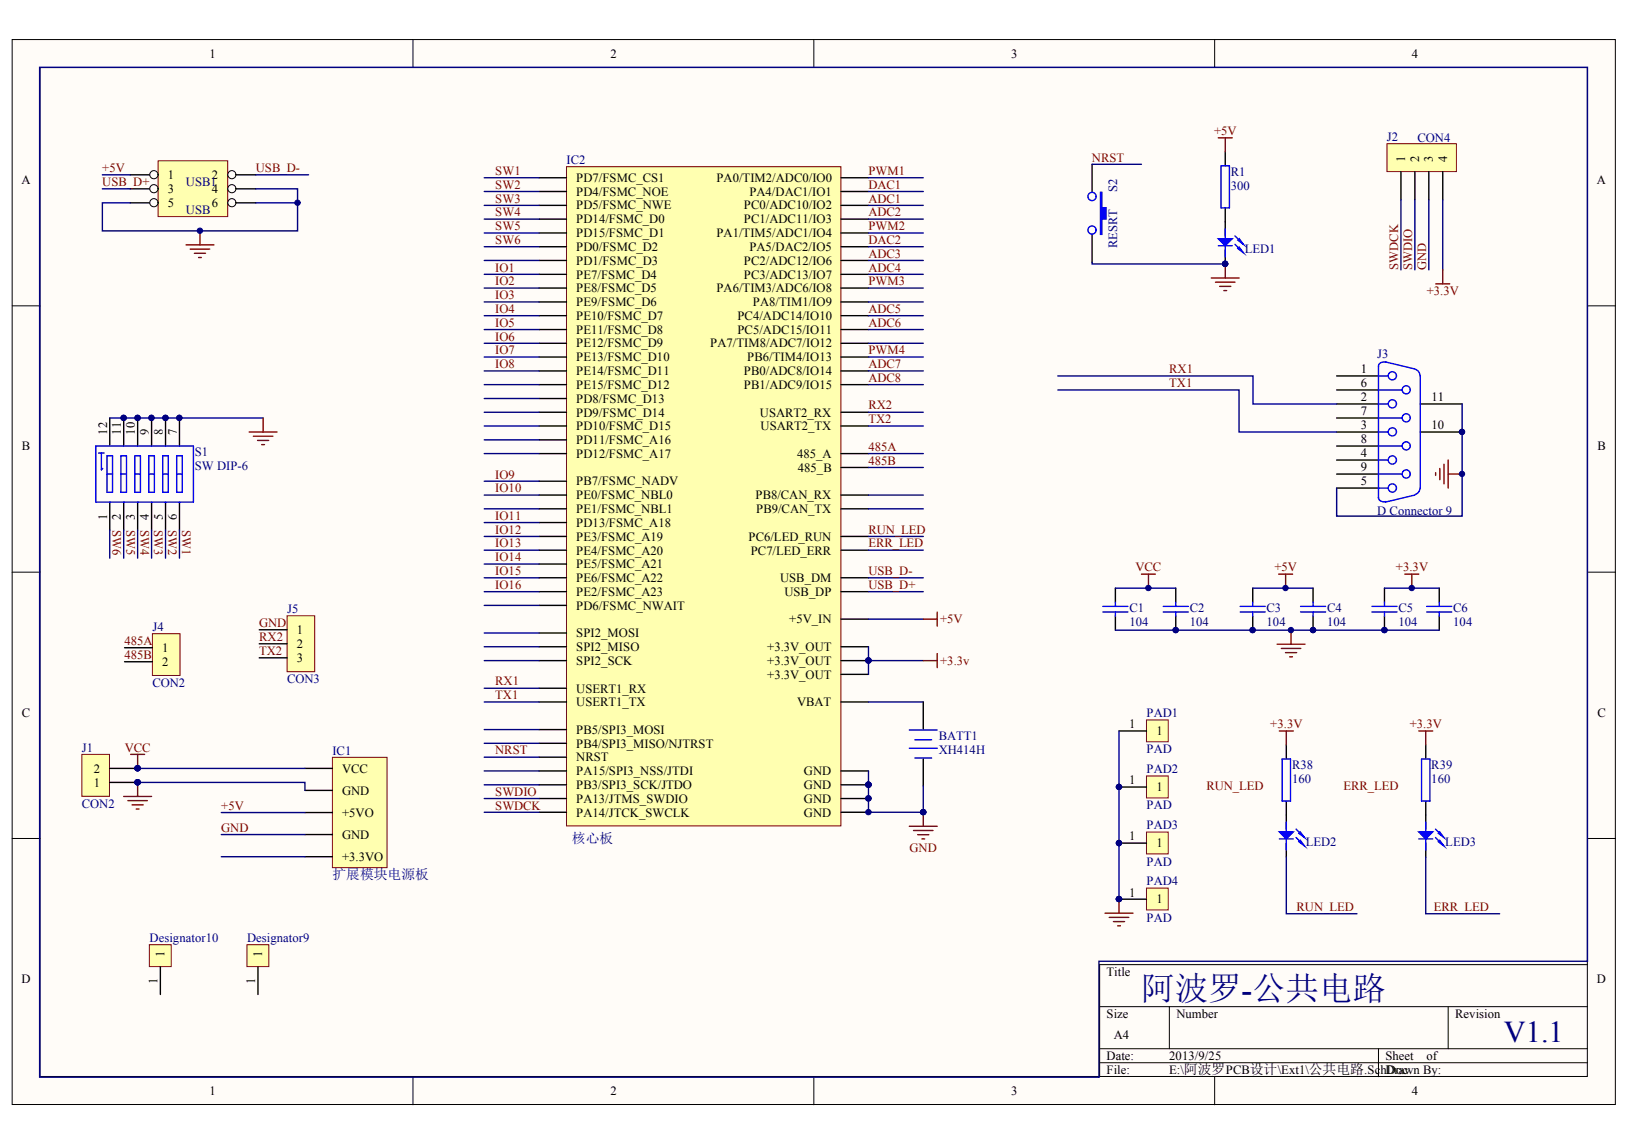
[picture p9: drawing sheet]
<svg xmlns="http://www.w3.org/2000/svg" width="289mm" height="202mm" viewBox="0 0 289 202" stroke-linecap="round" stroke-linejoin="round" font-family="sans-serif">
<defs><g id="words">
<text font-size="5.9" fill="#000080" x="201.4" y="176.4">阿波罗-公共电路</text>
<text font-size="5.3" fill="#000080" x="265.3" y="183.8">V1.1</text>
<g font-size="2.4" fill="#000080">
<text x="100.9" y="148.6">核心板</text>
<text x="58.6" y="155.1">扩展模块电源板</text>
</g>
<g font-size="2.2">
<text x="36.9" y="10.2">1</text>
<text x="107.7" y="10.2">2</text>
<text x="178.4" y="10.2">3</text>
<text x="249.1" y="10.2">4</text>
<text x="247.8" y="28.6" transform="rotate(-90 247.8 28.6)">1</text>
<text x="250.3" y="28.6" transform="rotate(-90 250.3 28.6)">2</text>
<text x="252.8" y="28.6" transform="rotate(-90 252.8 28.6)">3</text>
<text x="255.2" y="28.6" transform="rotate(-90 255.2 28.6)">4</text>
<text x="3.8" y="32.5">A</text>
<text x="29.6" y="31.6">1</text>
<text x="29.6" y="34">3</text>
<text x="37.3" y="31.6">2</text>
<text x="37.3" y="34">4</text>
<text x="101.6" y="32.1">PD7/FSMC_CS1</text>
<text x="101.6" y="34.6">PD4/FSMC_NOE</text>
<text x="126.4" y="32.1">PA0/TIM2/ADC0/IO0</text>
<text x="132.2" y="34.6">PA4/DAC1/IO1</text>
<text x="281.7" y="32.5">A</text>
<text x="29.6" y="36.5">5</text>
<text x="37.3" y="36.5">6</text>
<text x="101.6" y="37">PD5/FSMC_NWE</text>
<text x="101.6" y="39.4">PD14/FSMC_D0</text>
<text x="101.6" y="41.8">PD15/FSMC_D1</text>
<text x="126.4" y="41.8">PA1/TIM5/ADC1/IO4</text>
<text x="131.2" y="37">PC0/ADC10/IO2</text>
<text x="131.2" y="39.4">PC1/ADC11/IO3</text>
<text x="101.6" y="44.3">PD0/FSMC_D2</text>
<text x="101.6" y="46.7">PD1/FSMC_D3</text>
<text x="131.2" y="46.7">PC2/ADC12/IO6</text>
<text x="132.2" y="44.3">PA5/DAC2/IO5</text>
<text x="101.6" y="49.1">PE7/FSMC_D4</text>
<text x="101.6" y="51.6">PE8/FSMC_D5</text>
<text x="126.4" y="51.6">PA6/TIM3/ADC6/IO8</text>
<text x="131.2" y="49.1">PC3/ADC13/IO7</text>
<text x="101.6" y="54">PE9/FSMC_D6</text>
<text x="101.6" y="56.5">PE10/FSMC_D7</text>
<text x="101.6" y="58.9">PE11/FSMC_D8</text>
<text x="130.1" y="56.5">PC4/ADC14/IO10</text>
<text x="130.1" y="58.9">PC5/ADC15/IO11</text>
<text x="132.8" y="54">PA8/TIM1/IO9</text>
<text x="101.6" y="61.3">PE12/FSMC_D9</text>
<text x="101.6" y="63.7">PE13/FSMC_D10</text>
<text x="125.3" y="61.3">PA7/TIM8/ADC7/IO12</text>
<text x="131.8" y="63.7">PB6/TIM4/IO13</text>
<text x="240.1" y="65.8">1</text>
<text x="101.6" y="66.2">PE14/FSMC_D11</text>
<text x="101.6" y="68.6">PE15/FSMC_D12</text>
<text x="101.6" y="71">PD8/FSMC_D13</text>
<text x="131.2" y="66.2">PB0/ADC8/IO14</text>
<text x="131.2" y="68.6">PB1/ADC9/IO15</text>
<text x="240.1" y="70.8">2</text>
<text x="240.1" y="68.3">6</text>
<text x="252.5" y="70.8">11</text>
<text x="18.9" y="76.7" transform="rotate(-90 18.9 76.7)">12</text>
<text x="21.3" y="76.7" transform="rotate(-90 21.3 76.7)">11</text>
<text x="23.8" y="76.7" transform="rotate(-90 23.8 76.7)">10</text>
<text x="26.2" y="76.7" transform="rotate(-90 26.2 76.7)">9</text>
<text x="28.7" y="76.7" transform="rotate(-90 28.7 76.7)">8</text>
<text x="31.2" y="76.7" transform="rotate(-90 31.2 76.7)">7</text>
<text x="101.6" y="73.5">PD9/FSMC_D14</text>
<text x="101.6" y="75.9">PD10/FSMC_D15</text>
<text x="134" y="73.5">USART2_RX</text>
<text x="134.2" y="75.9">USART2_TX</text>
<text x="240.1" y="75.7">3</text>
<text x="240.1" y="73.3">7</text>
<text x="252.5" y="75.7">10</text>
<text x="3.9" y="79.4">B</text>
<text x="101.6" y="78.4">PD11/FSMC_A16</text>
<text x="101.6" y="80.8">PD12/FSMC_A17</text>
<text x="140.6" y="80.8">485_A</text>
<text x="140.7" y="83.2">485_B</text>
<text x="240.1" y="80.7">4</text>
<text x="240.1" y="78.2">8</text>
<text x="240.1" y="83.1">9</text>
<text x="281.8" y="79.4">B</text>
<text x="101.6" y="85.6">PB7/FSMC_NADV</text>
<text x="101.6" y="88.1">PE0/FSMC_NBL0</text>
<text x="133.3" y="88.1">PB8/CAN_RX</text>
<text x="240.1" y="85.6">5</text>
<text x="18.9" y="91.6" transform="rotate(-90 18.9 91.6)">1</text>
<text x="21.3" y="91.6" transform="rotate(-90 21.3 91.6)">2</text>
<text x="23.8" y="91.6" transform="rotate(-90 23.8 91.6)">3</text>
<text x="26.2" y="91.6" transform="rotate(-90 26.2 91.6)">4</text>
<text x="28.7" y="91.6" transform="rotate(-90 28.7 91.6)">5</text>
<text x="31.2" y="91.6" transform="rotate(-90 31.2 91.6)">6</text>
<text x="101.6" y="90.5">PE1/FSMC_NBL1</text>
<text x="101.6" y="92.9">PD13/FSMC_A18</text>
<text x="101.6" y="95.4">PE3/FSMC_A19</text>
<text x="132.1" y="95.4">PC6/LED_RUN</text>
<text x="133.4" y="90.5">PB9/CAN_TX</text>
<text x="101.6" y="97.8">PE4/FSMC_A20</text>
<text x="101.6" y="100.3">PE5/FSMC_A21</text>
<text x="132.4" y="97.8">PC7/LED_ERR</text>
<text x="101.6" y="102.7">PE6/FSMC_A22</text>
<text x="101.6" y="105.1">PE2/FSMC_A23</text>
<text x="101.6" y="107.5">PD6/FSMC_NWAIT</text>
<text x="137.6" y="102.7">USB_DM</text>
<text x="138.4" y="105.1">USB_DP</text>
<text x="52.4" y="111.9">1</text>
<text x="101.6" y="112.4">SPI2_MOSI</text>
<text x="139.2" y="110">+5V_IN</text>
<text x="28.6" y="115">1</text>
<text x="28.6" y="117.5">2</text>
<text x="52.4" y="114.3">2</text>
<text x="52.4" y="116.8">3</text>
<text x="101.6" y="114.8">SPI2_MISO</text>
<text x="101.6" y="117.3">SPI2_SCK</text>
<text x="135.3" y="114.8">+3.3V_OUT</text>
<text x="135.3" y="117.3">+3.3V_OUT</text>
<text x="135.3" y="119.7">+3.3V_OUT</text>
<text x="101.6" y="122.2">USERT1_RX</text>
<text x="101.6" y="124.6">USERT1_TX</text>
<text x="140.6" y="124.6">VBAT</text>
<text x="3.9" y="126.4">C</text>
<text x="101.6" y="129.4">PB5/SPI3_MOSI</text>
<text x="101.6" y="131.9">PB4/SPI3_MISO/NJTRST</text>
<text x="199.2" y="128.5">1</text>
<text x="204" y="129.7">1</text>
<text x="281.8" y="126.4">C</text>
<text x="16.5" y="136.3">2</text>
<text x="60.3" y="136.3">VCC</text>
<text x="101.6" y="134.3">NRST</text>
<text x="101.6" y="136.7">PA15/SPI3_NSS/JTDI</text>
<text x="141.8" y="136.7">GND</text>
<text x="16.5" y="138.8">1</text>
<text x="60.3" y="140.2">GND</text>
<text x="101.6" y="139.2">PB3/SPI3_SCK/JTDO</text>
<text x="101.6" y="141.6">PA13/JTMS_SWDIO</text>
<text x="141.8" y="141.6">GND</text>
<text x="141.8" y="139.2">GND</text>
<text x="199.2" y="138.3">1</text>
<text x="204" y="139.6">1</text>
<text x="60.3" y="144.1">+5VO</text>
<text x="60.3" y="148">GND</text>
<text x="101.6" y="144.1">PA14/JTCK_SWCLK</text>
<text x="141.8" y="144.1">GND</text>
<text x="199.2" y="148.2">1</text>
<text x="204" y="149.5">1</text>
<text x="60.3" y="151.9">+3.3VO</text>
<text x="199.2" y="158.1">1</text>
<text x="204" y="159.4">1</text>
<text x="3.8" y="173.4">D</text>
<text x="27.8" y="173.6" transform="rotate(-90 27.8 173.6)">1</text>
<text x="29" y="168.8" transform="rotate(-90 29 168.8)">1</text>
<text x="45" y="173.6" transform="rotate(-90 45 173.6)">1</text>
<text x="46.3" y="168.8" transform="rotate(-90 46.3 168.8)">1</text>
<text x="195.2" y="172.1">Title</text>
<text x="281.7" y="173.4">D</text>
<text x="195.2" y="179.6">Size</text>
<text x="207.5" y="179.6">Number</text>
<text x="256.7" y="179.6">Revision</text>
<text x="196.4" y="183.3">A4</text>
<text x="195.2" y="187">Date:</text>
<text x="195.2" y="189.5">File:</text>
<text x="206.2" y="187">2013/9/25</text>
<text x="206.2" y="189.5">E:\阿波罗PCB设计\Ext1\公共电路.SchDoc</text>
<text x="244.4" y="187">Sheet</text>
<text x="244.4" y="189.5">Drawn By:</text>
<text x="251.6" y="187">of</text>
<text x="36.9" y="193.2">1</text>
<text x="107.7" y="193.2">2</text>
<text x="178.4" y="193.2">3</text>
<text x="249.1" y="193.2">4</text>
</g>
<g font-size="2.2" fill="#800000">
<text x="214.1" y="23.8">+5V</text>
<text x="192.6" y="28.5">NRST</text>
<text x="18" y="30.4">+5V</text>
<text x="18" y="32.8">USB_D+</text>
<text x="45.1" y="30.4">USB_D-</text>
<text x="87.3" y="30.9">SW1</text>
<text x="87.3" y="33.3">SW2</text>
<text x="87.3" y="35.7">SW3</text>
<text x="153.2" y="30.9">PWM1</text>
<text x="153.2" y="33.3">DAC1</text>
<text x="153.2" y="35.7">ADC1</text>
<text x="87.3" y="40.6">SW5</text>
<text x="87.3" y="38.2">SW4</text>
<text x="153.2" y="40.6">PWM2</text>
<text x="153.2" y="38.2">ADC2</text>
<text x="87.3" y="43">SW6</text>
<text x="87.3" y="47.9">IO1</text>
<text x="153.2" y="43">DAC2</text>
<text x="153.2" y="45.5">ADC3</text>
<text x="153.2" y="47.9">ADC4</text>
<text x="246.6" y="47.6" transform="rotate(-90 246.6 47.6)">SWDCK</text>
<text x="249.1" y="47.6" transform="rotate(-90 249.1 47.6)">SWDIO</text>
<text x="251.5" y="47.6" transform="rotate(-90 251.5 47.6)">GND</text>
<text x="87.3" y="50.3">IO2</text>
<text x="87.3" y="52.8">IO3</text>
<text x="153.2" y="50.3">PWM3</text>
<text x="251.7" y="52.1">+3.3V</text>
<text x="87.3" y="55.2">IO4</text>
<text x="87.3" y="57.6">IO5</text>
<text x="153.2" y="55.2">ADC5</text>
<text x="153.2" y="57.6">ADC6</text>
<text x="87.3" y="60.1">IO6</text>
<text x="87.3" y="62.5">IO7</text>
<text x="87.3" y="64.9">IO8</text>
<text x="153.2" y="62.5">PWM4</text>
<text x="153.2" y="64.9">ADC7</text>
<text x="206.2" y="65.8">RX1</text>
<text x="153.2" y="67.4">ADC8</text>
<text x="206.2" y="68.3">TX1</text>
<text x="153.2" y="74.7">TX2</text>
<text x="153.2" y="72.2">RX2</text>
<text x="153.2" y="82">485B</text>
<text x="153.2" y="79.5">485A</text>
<text x="87.3" y="84.4">IO9</text>
<text x="87.3" y="86.8">IO10</text>
<text x="19.9" y="93.5" transform="rotate(90 19.9 93.5)">SW6</text>
<text x="22.3" y="93.5" transform="rotate(90 22.3 93.5)">SW5</text>
<text x="24.8" y="93.5" transform="rotate(90 24.8 93.5)">SW4</text>
<text x="27.2" y="93.5" transform="rotate(90 27.2 93.5)">SW3</text>
<text x="29.7" y="93.5" transform="rotate(90 29.7 93.5)">SW2</text>
<text x="32.1" y="93.5" transform="rotate(90 32.1 93.5)">SW1</text>
<text x="87.3" y="91.7">IO11</text>
<text x="87.3" y="94.1">IO12</text>
<text x="153.2" y="94.1">RUN_LED</text>
<text x="87.3" y="96.6">IO13</text>
<text x="87.3" y="99">IO14</text>
<text x="87.3" y="101.4">IO15</text>
<text x="153.2" y="96.6">ERR_LED</text>
<text x="153.2" y="101.4">USB_D-</text>
<text x="200.3" y="100.8">VCC</text>
<text x="224.8" y="100.8">+5V</text>
<text x="246.2" y="100.8">+3.3V</text>
<text x="87.3" y="103.9">IO16</text>
<text x="153.2" y="103.9">USB_D+</text>
<text x="22" y="113.8">485A</text>
<text x="45.7" y="113.1">RX2</text>
<text x="45.7" y="110.6">GND</text>
<text x="165.8" y="110">+5V</text>
<text x="22" y="116.3">485B</text>
<text x="45.7" y="115.6">TX2</text>
<text x="165.8" y="117.3">+3.3v</text>
<text x="87.3" y="123.3">TX1</text>
<text x="87.3" y="120.9">RX1</text>
<text x="224.1" y="128.5">+3.3V</text>
<text x="248.7" y="128.5">+3.3V</text>
<text x="22" y="132.6">VCC</text>
<text x="87.3" y="133.1">NRST</text>
<text x="39" y="142.8">+5V</text>
<text x="87.3" y="140.4">SWDIO</text>
<text x="87.3" y="142.8">SWDCK</text>
<text x="212.8" y="139.3">RUN_LED</text>
<text x="237" y="139.3">ERR_LED</text>
<text x="39" y="146.7">GND</text>
<text x="160.4" y="150.2">GND</text>
<text x="228.7" y="160.7">RUN_LED</text>
<text x="252.9" y="160.7">ERR_LED</text>
</g>
<g font-size="2.2" fill="#000080">
<text x="99.9" y="28.9">IC2</text>
<text x="244.6" y="24.9">J2</text>
<text x="250" y="25">CON4</text>
<text x="32.8" y="32.8">USB1</text>
<text x="197.1" y="33.9" transform="rotate(-90 197.1 33.9)">S2</text>
<text x="217.1" y="31">R1</text>
<text x="217.1" y="33.5">300</text>
<text x="32.8" y="37.7">USB</text>
<text x="197.1" y="43.8" transform="rotate(-90 197.1 43.8)">RESRT</text>
<text x="219.6" y="44.6">LED1</text>
<text x="242.9" y="63.1">J3</text>
<text x="34.4" y="80.4">S1</text>
<text x="34.4" y="82.9">SW DIP-6</text>
<text x="242.9" y="90.8">D Connector 9</text>
<text x="199.2" y="107.9">C1</text>
<text x="209.9" y="107.9">C2</text>
<text x="223.4" y="107.9">C3</text>
<text x="234.1" y="107.9">C4</text>
<text x="246.7" y="107.9">C5</text>
<text x="256.3" y="107.9">C6</text>
<text x="26.9" y="111.3">J4</text>
<text x="50.6" y="108.1">J5</text>
<text x="199.2" y="110.4">104</text>
<text x="209.9" y="110.4">104</text>
<text x="223.4" y="110.4">104</text>
<text x="234.1" y="110.4">104</text>
<text x="246.7" y="110.4">104</text>
<text x="256.3" y="110.4">104</text>
<text x="26.9" y="121.2">CON2</text>
<text x="50.6" y="120.5">CON3</text>
<text x="165.6" y="130.5">BATT1</text>
<text x="202.2" y="126.5">PAD1</text>
<text x="14.4" y="132.6">J1</text>
<text x="58.6" y="133.1">IC1</text>
<text x="165.6" y="133">XH414H</text>
<text x="202.2" y="132.9">PAD</text>
<text x="202.2" y="136.4">PAD2</text>
<text x="227.9" y="135.6">R38</text>
<text x="252.5" y="135.6">R39</text>
<text x="14.4" y="142.5">CON2</text>
<text x="202.2" y="142.8">PAD</text>
<text x="227.9" y="138.1">160</text>
<text x="252.5" y="138.1">160</text>
<text x="202.2" y="146.3">PAD3</text>
<text x="230.3" y="149.2">LED2</text>
<text x="254.9" y="149.2">LED3</text>
<text x="202.2" y="152.7">PAD</text>
<text x="202.2" y="156.2">PAD4</text>
<text x="26.4" y="166.2">Designator10</text>
<text x="43.6" y="166.2">Designator9</text>
<text x="202.2" y="162.5">PAD</text>
</g>
</g></defs>
<g fill="#fffcf8" stroke="#000" stroke-width=".18">
<path d="M2.1 7h282.8v187.8h-282.8z"/>
<path d="M7.1 11.9h272.9v178h-272.9z"/>
</g>
<g fill="none" stroke="#000" stroke-width=".18">
<path d="M72.8 7v4.9M143.5 7v4.9M214.3 7v4.9M2.1 54h5M280 54h5M2.1 100.9h5M280 100.9h5M2.1 147.9h5M280 147.9h5M194 177.6h86M206.3 177.6v7.4M255.4 177.6v7.4"/>
<path d="M280 170.2h-86v19.7M72.8 189.9v5M143.5 189.9v5M194 185h86M194 187.5h86M214.3 189.9v5M243.1 185v4.9"/>
</g>
<path d="M24.3 138v2.5M21.8 140.5h4.9M22.6 141.2h3.4M23.3 142h2M24 142.7h.5" fill="none" stroke="#800000" stroke-width=".25"/>
<circle cx="24.3" cy="138" r=".47" fill="#000080" stroke="#000080" stroke-width=".18"/>
<path d="M14.4 133.1h4.9v7.4h-4.9z" fill="#ffffb0" stroke="#800000" stroke-width=".18"/>
<path d="M19.4 138h4.9M19.4 135.5h4.9" fill="none" stroke="#000" stroke-width=".25"/>
<g fill="#000080" stroke="#000080" stroke-width=".18">
<circle cx="24.3" cy="138" r=".47"/>
<circle cx="24.3" cy="135.5" r=".47"/>
</g>
<path d="M244.6 25.3h12.3v5h-12.3z" fill="#ffffb0" stroke="#800000" stroke-width=".18"/>
<path d="M247.1 30.3v4.9M249.6 30.3v4.9M252 30.3v4.9M254.5 30.3v4.9" fill="none" stroke="#000" stroke-width=".25"/>
<path d="M247.1 35.2v12.4M249.6 35.2v12.4M252 35.2v12.4M254.5 35.2v12.4" fill="none" stroke="#000080" stroke-width=".25"/>
<path d="M26.9 111.8h4.9v7.3h-4.9z" fill="#ffffb0" stroke="#800000" stroke-width=".18"/>
<g fill="none" stroke="#000" stroke-width=".25">
<path d="M216.1 26.8v2.5M216.1 36.7v4.9M216.1 44.1v2.5M19.4 73.7v5M21.8 73.7v5M24.3 73.7v5M26.7 73.7v5M29.2 73.7v5M31.7 73.7v5M235.8 66.3h7.3M235.8 71.3h7.3M235.8 76.2h7.3"/>
<path d="M235.8 68.8h7.3M235.8 73.7h7.3M235.8 78.7h7.3M250.5 71.3h7.4M250.5 76.2h7.4M19.4 88.6v4.9M21.8 88.6v4.9M24.3 88.6v4.9M26.7 88.6v4.9M29.2 88.6v4.9M31.7 88.6v4.9M235.8 81.1h7.3"/>
<path d="M235.8 86.1h7.3M235.8 83.6h7.3M22 114.3h4.9M22 116.7h4.9"/>
</g>
<g fill="none" stroke="#800000" stroke-width=".25">
<path d="M214.9 24.3h2.5M216.1 24.3v2.5M213.7 49h4.9M214.4 49.8h3.4M215.1 50.5h2M215.9 51.3h.5M216.1 46.6v2.4M253.3 50.1h2.4M254.5 47.6v2.5M44 76.2h4.9M44.7 76.9h3.4M45.4 77.7h2"/>
<path d="M46.2 78.4h.5M46.4 73.7v2.5M253.2 83.4v.5M254 82.6v2M254.7 81.9v3.5M255.4 81.1v5M255.4 83.6h2.5M23 133.1h2.5M24.3 133.1v2.4"/>
</g>
<g fill="#000080" stroke="#000080" stroke-width=".18">
<circle cx="21.8" cy="73.7" r=".47"/>
<circle cx="24.3" cy="73.7" r=".47"/>
<circle cx="26.7" cy="73.7" r=".47"/>
<circle cx="29.2" cy="73.7" r=".47"/>
<circle cx="31.6" cy="73.7" r=".47"/>
<circle cx="257.9" cy="76.2" r=".47"/>
<circle cx="24.3" cy="135.5" r=".47"/>
<circle cx="257.9" cy="83.6" r=".47"/>
<circle cx="216.1" cy="46.5" r=".47"/>
</g>
<g fill="none" stroke="#00f" stroke-width=".25">
<path d="M215.4 29.3h1.5v7.4h-1.5zM214.9 43.3h2.5M216.1 40.4v4.9M217.8 41.6l1 1M217.8 43.1l1 1M16.9 78.7h17.2v9.9h-17.2zM17.4 79.9h1M17.9 79.9v3l.2-.3M243.1 78.7h4.2M243.1 71.3h1.8M243.1 66.3h1.8M243.1 76.2h1.8"/>
<path d="M243.1 68.8h4.2M243.1 73.7h4.2M243.1 64.6v23.2M244.4 63.8l5.1 1.3M244.5 63.9a.92 .92 0 0 0-1.3 .8M249.6 65.1a1.21 1.21 0 0 1 .9 1.2M250.5 66.3v19.8M18.9 80.4h1v6.4h-1zM18.9 83.6h1M21.3 80.4h1v6.4h-1zM21.3 83.6h1M23.8 80.4h1v6.4h-1z"/>
<path d="M23.8 83.6h1M26.2 80.4h1v6.4h-1zM26.2 83.6h1M28.7 80.4h1v6.4h-1zM28.7 83.6h1M31.2 80.4h.9v6.4h-.9zM31.2 83.6h.9M243.1 83.6h4.2M243.1 81.1h1.8M243.1 86.1h1.8M243.1 87.7a.98 .98 0 0 0 1.4 .8M249.5 87.3l-5.1 1.3"/>
<path d="M250.5 86.1a1.21 1.21 0 0 1-.9 1.1"/>
<circle cx="245.6" cy="76.2" r=".72"/>
<circle cx="245.6" cy="71.2" r=".72"/>
<circle cx="245.6" cy="66.3" r=".72"/>
<circle cx="248" cy="73.7" r=".71"/>
<circle cx="248" cy="78.7" r=".71"/>
<circle cx="248" cy="68.8" r=".71"/>
<circle cx="245.6" cy="81.1" r=".73"/>
<circle cx="245.6" cy="86.1" r=".73"/>
<circle cx="248" cy="83.6" r=".72"/>
</g>
<path d="M19.4 73.7h27M186.6 68.8h32v7.4h17.2M186.6 66.3h34.4v5h14.8M257.9 71.3v19.7h-22.1v-4.9M19.4 93.5v5M21.8 93.5v5M24.3 93.5v5M26.7 93.5v5M29.2 93.5v5M31.7 93.5v5" fill="none" stroke="#000080" stroke-width=".25"/>
<g fill="#00f" stroke="#00f" stroke-width=".25">
<path d="M214.9 42.1h2.5l-1.3 1.2z"/>
<path d="M218.6 42.1l.7 1-1-.7z"/>
<path d="M218.6 43.6l.7 1-1-.8z"/>
</g>
<path d="M202.2 127h3.9v3.8h-3.9z" fill="#ffffb0" stroke="#800000" stroke-width=".18"/>
<path d="M197.4 128.9h4.8" fill="none" stroke="#000" stroke-width=".25"/>
<path d="M202.2 136.9h3.9v3.9h-3.9z" fill="#ffffb0" stroke="#800000" stroke-width=".18"/>
<path d="M197.4 138.8h4.8" fill="none" stroke="#000" stroke-width=".25"/>
<circle cx="197.4" cy="138.8" r=".47" fill="#000080" stroke="#000080" stroke-width=".18"/>
<path d="M202.2 146.8h3.9v3.8h-3.9z" fill="#ffffb0" stroke="#800000" stroke-width=".18"/>
<path d="M197.4 148.7h4.8" fill="none" stroke="#000" stroke-width=".25"/>
<circle cx="197.4" cy="148.7" r=".48" fill="#000080" stroke="#000080" stroke-width=".18"/>
<path d="M202.2 156.7h3.9v3.8h-3.9z" fill="#ffffb0" stroke="#800000" stroke-width=".18"/>
<path d="M197.4 158.6h4.8" fill="none" stroke="#000" stroke-width=".25"/>
<circle cx="197.4" cy="158.6" r=".47" fill="#000080" stroke="#000080" stroke-width=".18"/>
<path d="M197.4 128.9v29.7" fill="none" stroke="#000080" stroke-width=".25"/>
<path d="M27.9 28.4h12.3v9.8h-12.3z" fill="#ffffb0" stroke="#800000" stroke-width=".18"/>
<path d="M23 30.8h4.9" fill="none" stroke="#000" stroke-width=".25"/>
<circle cx="27.1" cy="30.8" r=".72" fill="#fffcf8" stroke="#000" stroke-width=".18"/>
<path d="M40.2 30.8h4.9" fill="none" stroke="#000" stroke-width=".25"/>
<circle cx="40.9" cy="30.8" r=".71" fill="#fffcf8" stroke="#000" stroke-width=".18"/>
<path d="M23 33.3h4.9" fill="none" stroke="#000" stroke-width=".25"/>
<circle cx="27.1" cy="33.3" r=".72" fill="#fffcf8" stroke="#000" stroke-width=".18"/>
<path d="M40.2 33.3h4.9" fill="none" stroke="#000" stroke-width=".25"/>
<circle cx="40.9" cy="33.3" r=".71" fill="#fffcf8" stroke="#000" stroke-width=".18"/>
<path d="M23 35.8h4.9" fill="none" stroke="#000" stroke-width=".25"/>
<circle cx="27.1" cy="35.8" r=".72" fill="#fffcf8" stroke="#000" stroke-width=".18"/>
<path d="M40.2 35.8h4.9" fill="none" stroke="#000" stroke-width=".25"/>
<circle cx="40.9" cy="35.8" r=".71" fill="#fffcf8" stroke="#000" stroke-width=".18"/>
<path d="M18.1 30.8h4.9M18.1 33.3h4.9M45.1 33.3h7.4v7.4h-34.4v-4.9h4.9M45.1 35.8h7.4" fill="none" stroke="#000080" stroke-width=".25"/>
<g fill="#000080" stroke="#000080" stroke-width=".18">
<circle cx="52.5" cy="35.8" r=".47"/>
<circle cx="35.3" cy="40.7" r=".47"/>
</g>
<path d="M32.8 43.2h4.9M33.5 43.9h3.5M34.3 44.7h2M35 45.4h.5M35.3 40.7v2.5" fill="none" stroke="#800000" stroke-width=".25"/>
<path d="M26.3 166.6h3.9v3.9h-3.9z" fill="#ffffb0" stroke="#800000" stroke-width=".18"/>
<path d="M28.3 170.5v4.9" fill="none" stroke="#000" stroke-width=".25"/>
<path d="M43.6 166.6h3.8v3.9h-3.8z" fill="#ffffb0" stroke="#800000" stroke-width=".18"/>
<path d="M192.6 29v4.9M192.6 41.3v5M226.9 131.4v2.5M251.5 131.4v2.5M226.9 141.3v4.9M226.9 148.7v2.5M251.5 141.3v4.9M251.5 148.7v2.5M45.5 170.5v4.9" fill="none" stroke="#000" stroke-width=".25"/>
<path d="M225.7 128.9h2.4M226.9 128.9v2.5M250.3 128.9h2.4M251.5 128.9v2.5M197.4 158.6v2.5M194.9 161.1h4.9M195.7 161.8h3.4M196.4 162.6h2M197.1 163.3h.5" fill="none" stroke="#800000" stroke-width=".25"/>
<circle cx="197.4" cy="158.6" r=".47" fill="#000080" stroke="#000080" stroke-width=".18"/>
<g fill="none" stroke="#00f" stroke-width=".25">
<path d="M226.2 133.9h1.4v7.4h-1.4zM250.7 133.9h1.5v7.4h-1.5zM225.7 148h2.4M226.9 145v5M228.6 146.2l1 1M228.6 147.7l1 1M250.3 148h2.4M251.5 145v5M253.2 146.2l1 1M253.2 147.7l1 1"/>
<circle cx="192.6" cy="34.7" r=".73"/>
<circle cx="192.6" cy="40.6" r=".72"/>
</g>
<g fill="#00f" stroke="#00f" stroke-width=".25">
<path d="M225.7 146.7h2.4l-1.2 1.3z"/>
<path d="M229.4 146.7l.7 1-1-.7z"/>
<path d="M229.4 148.2l.7 1-1-.7z"/>
<path d="M250.3 146.7h2.4l-1.2 1.3z"/>
<path d="M253.9 146.7l.8 1-1-.7z"/>
<path d="M253.9 148.2l.8 1-1-.7z"/>
<path d="M194.1 33.9h.3v2.7h.7v2h-.7v2.7h-.3z" fill-rule="evenodd"/>
</g>
<path d="M226.9 151.2v10h12.5" fill="none" stroke="#000080" stroke-width=".25"/>
<path d="M99.9 29.4h48.4v116.3h-48.4z" fill="#ffffb0" stroke="#800000" stroke-width=".18"/>
<g fill="none" stroke="#000" stroke-width=".25">
<path d="M95.1 31.4h4.8M95.1 33.8h4.8M95.1 36.2h4.8M95.1 38.6h4.8M148.3 31.4h4.9M148.3 33.8h4.9M148.3 36.2h4.9M148.3 38.6h4.9M95.1 41.1h4.8M95.1 43.5h4.8M95.1 45.9h4.8M95.1 48.4h4.8"/>
<path d="M95.1 50.8h4.8M95.1 53.3h4.8M95.1 55.7h4.8M95.1 58.1h4.8M148.3 41.1h4.9M148.3 43.5h4.9M148.3 45.9h4.9M148.3 48.4h4.9M148.3 50.8h4.9M148.3 53.3h4.9M148.3 55.7h4.9M148.3 58.1h4.9"/>
<path d="M95.1 60.6h4.8M95.1 63h4.8M95.1 65.4h4.8M95.1 67.8h4.8M95.1 70.3h4.8M95.1 72.7h4.8M95.1 75.1h4.8M95.1 77.6h4.8M148.3 60.6h4.9M148.3 63h4.9M148.3 65.4h4.9M148.3 67.8h4.9"/>
<path d="M148.3 72.7h4.9M148.3 75.1h4.9M95.1 80h4.8M95.1 84.9h4.8M95.1 87.3h4.8M95.1 89.8h4.8M95.1 92.2h4.8M95.1 94.6h4.8M95.1 97h4.8M95.1 99.5h4.8M148.3 80h4.9M148.3 87.3h4.9"/>
<path d="M148.3 89.8h4.9M148.3 94.6h4.9M148.3 97h4.9M148.3 82.5h4.9M95.1 101.9h4.8M95.1 104.4h4.8M95.1 106.8h4.8M95.1 111.7h4.8M95.1 114.1h4.8M95.1 116.5h4.8M148.3 101.9h4.9M148.3 104.4h4.9"/>
<path d="M148.3 114.1h4.9M148.3 116.5h4.9M148.3 109.2h4.9M148.3 118.9h4.9M95.1 123.8h4.8M95.1 121.4h4.8M95.1 128.7h4.8M95.1 131.1h4.8M95.1 133.6h4.8M95.1 136h4.8M95.1 138.4h4.8M148.3 123.8h4.9"/>
<path d="M148.3 136h4.9M148.3 138.4h4.9M95.1 140.9h4.8M95.1 143.3h4.8M148.3 140.9h4.9M148.3 143.3h4.9"/>
</g>
<g fill="#000080" stroke="#000080" stroke-width=".18">
<circle cx="153.2" cy="140.8" r=".47"/>
<circle cx="153.2" cy="138.4" r=".47"/>
<circle cx="153.2" cy="116.5" r=".47"/>
</g>
<path d="M58.6 133.6h9.7v19.4h-9.7z" fill="#ffffb0" stroke="#800000" stroke-width=".18"/>
<g fill="none" stroke="#000" stroke-width=".25">
<path d="M196.7 103.7v2.5M196.7 108.7v2.5M207.4 103.7v2.5M207.4 108.7v2.5M221 103.7v2.5M221 108.7v2.5M231.6 103.7v2.5M231.6 108.7v2.5M244.2 103.7v2.5M244.2 108.7v2.5M253.9 103.7v2.5M253.9 108.7v2.5"/>
<path d="M53.8 135.5h4.8M53.8 139.4h4.8M53.8 143.3h4.8M53.8 147.2h4.8M53.8 151.1h4.8"/>
</g>
<g fill="none" stroke="#000080" stroke-width=".25">
<path d="M7 11.9h273v157.7h-86.2v20.4h-186.8zM45.1 30.8h9.3M85.4 31.4h9.7M85.4 33.8h9.7M85.4 36.2h9.7M85.4 38.6h9.7M153.2 31.4h9.7M153.2 33.8h9.7M153.2 36.2h9.7M153.2 38.6h9.7M192.6 29h8.7M85.4 41.1h9.7"/>
<path d="M85.4 43.5h9.7M85.4 45.9h9.7M85.4 48.4h9.7M85.4 50.8h9.7M85.4 53.3h9.7M85.4 55.7h9.7M85.4 58.1h9.7M153.2 41.1h9.7M153.2 43.5h9.7M153.2 45.9h9.7M153.2 48.4h9.7M153.2 50.8h9.7"/>
<path d="M153.2 53.3h9.7M153.2 55.7h9.7M153.2 58.1h9.7M192.6 46.3v.3h23.5M85.4 60.6h9.7M85.4 63h9.7M85.4 65.4h9.7M85.4 67.8h9.7M85.4 70.3h9.7M85.4 72.7h9.7M85.4 75.1h9.7M85.4 77.6h9.7"/>
<path d="M153.2 60.6h9.7M153.2 63h9.7M153.2 65.4h9.7M153.2 67.8h9.7M153.2 72.7h9.7M153.2 75.1h9.7M85.4 80h9.7M85.4 87.3h9.7M85.4 89.8h9.7M85.4 84.9h9.7M85.4 92.2h9.7M85.4 94.6h9.7"/>
<path d="M85.4 97h9.7M85.4 99.5h9.7M153.2 80h9.7M153.2 82.5h9.7M153.2 87.3h9.7M153.2 89.8h9.7M153.2 94.6h9.7M153.2 97h9.7M85.4 116.5h9.7M85.4 101.9h9.7M85.4 104.4h9.7M85.4 106.8h9.7"/>
<path d="M85.4 111.7h9.7M85.4 114.1h9.7M153.2 116.5h9.7M153.2 101.9h9.7M153.2 104.4h9.7M153.2 114.1v4.8M153.2 109.2h9.7M196.7 111.2h57.2M196.7 103.7h10.7M221 103.7h10.6M244.2 103.7h9.7M24.3 138h29.5v1.4"/>
<path d="M24.3 135.5h29.5M85.4 123.8h9.7M85.4 121.4h9.7M85.4 128.7h9.7M85.4 131.1h9.7M85.4 133.6h9.7M85.4 136h9.7M85.4 138.4h9.7M153.2 136v2.4M153.2 123.8h9.7M39 143.3h14.8M39 147.2h14.8"/>
<path d="M39 151.1h14.8M85.4 143.3h9.7M85.4 140.9h9.7M153.2 143.3h9.7M251.5 151.2v10h13"/>
</g>
<g fill="#000080" stroke="#000080" stroke-width=".18">
<circle cx="24.3" cy="135.5" r=".47"/>
<circle cx="24.3" cy="138" r=".47"/>
<circle cx="216.1" cy="46.5" r=".47"/>
<circle cx="207.4" cy="111.1" r=".47"/>
<circle cx="220.9" cy="111.1" r=".47"/>
<circle cx="231.6" cy="111.1" r=".47"/>
<circle cx="244.2" cy="111.1" r=".47"/>
<circle cx="227.7" cy="111.1" r=".47"/>
<circle cx="202.6" cy="103.7" r=".47"/>
<circle cx="226.7" cy="103.7" r=".47"/>
<circle cx="249" cy="103.7" r=".47"/>
<circle cx="153.2" cy="116.5" r=".47"/>
<circle cx="162.8" cy="143.3" r=".47"/>
<circle cx="153.2" cy="138.4" r=".47"/>
</g>
<g fill="none" stroke="#00f" stroke-width=".25">
<path d="M194.5 107.9h4.5M194.5 107h4.5M196.7 106.2v.8M196.7 107.9v.8M205.2 107.9h4.4M205.2 107h4.4M207.4 106.2v.8M207.4 107.9v.8M218.8 107.9h4.4M218.8 107h4.4M221 106.2v.8M221 107.9v.8"/>
<path d="M229.4 107.9h4.4M229.4 107h4.4M231.6 106.2v.8M231.6 107.9v.8M242 107.9h4.4M242 107h4.4M244.2 106.2v.8M244.2 107.9v.8M251.7 107.9h4.4M251.7 107h4.4M253.9 106.2v.8M253.9 107.9v.8"/>
</g>
<path d="M201.3 101.3h2.5M202.6 101.3v2.4M225.3 113.6h4.9M225.5 101.3h2.5M226 114.4h3.4M226.7 115.1h2M226.8 101.3v2.4M227.5 115.9h.5M227.7 111.2v2.4M247.8 101.3h2.5M249 101.3v2.4" fill="none" stroke="#800000" stroke-width=".25"/>
<path d="M50.6 108.6h4.9v9.9h-4.9z" fill="#ffffb0" stroke="#800000" stroke-width=".18"/>
<path d="M45.7 111.1h4.9M45.7 113.6h4.9M45.7 116h4.9M162.9 123.8v5M162.9 133.7v5" fill="none" stroke="#000" stroke-width=".25"/>
<path d="M162.9 109.2h2.4M162.9 116.5h2.4M165.3 108v2.4M165.3 115.3v2.5M160.4 145.7h4.9M161.1 146.5h3.5M161.9 147.2h1.9M162.6 148h.5M162.9 143.3v2.4" fill="none" stroke="#800000" stroke-width=".25"/>
<g fill="#000080" stroke="#000080" stroke-width=".18">
<circle cx="162.8" cy="143.3" r=".47"/>
<circle cx="153.2" cy="143.3" r=".47"/>
<circle cx="153.2" cy="138.4" r=".47"/>
</g>
<path d="M160.4 132h4.9M160.4 128.8h4.9M161.4 130.5h2.9M161.4 133.7h2.9" fill="none" stroke="#00f" stroke-width=".25"/>
<path d="M153.2 138.4v4.9M162.9 138.7v4.6" fill="none" stroke="#000080" stroke-width=".25"/>
<use href="#words"/>
</svg>
